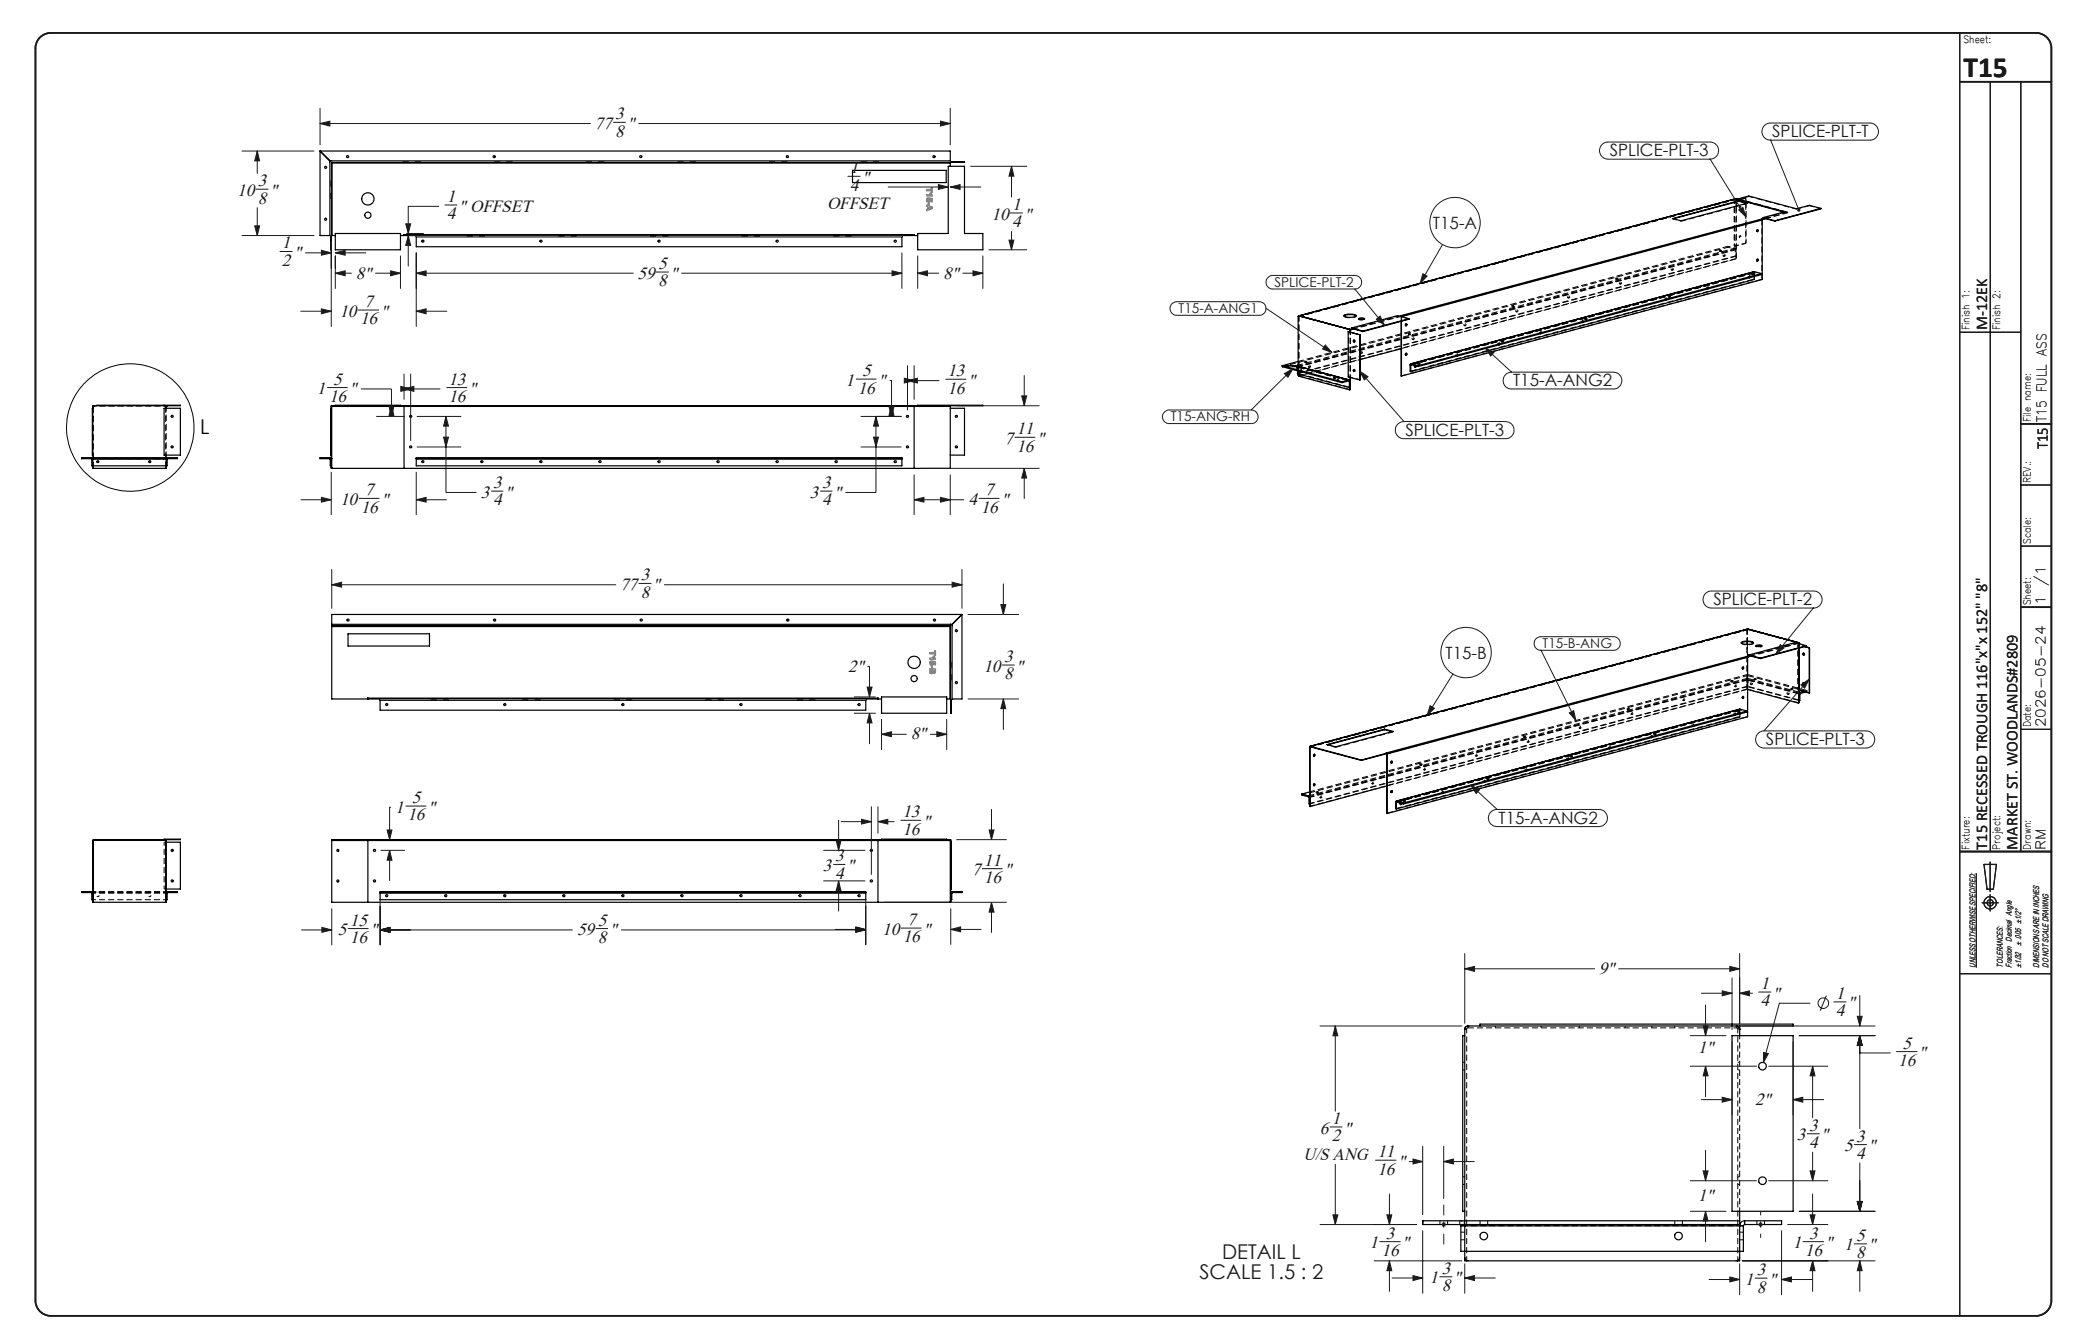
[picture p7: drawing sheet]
<svg xmlns="http://www.w3.org/2000/svg" width="432mm" height="279mm" viewBox="0 0 432 279" stroke-linecap="round" stroke-linejoin="round" font-family="sans-serif">
<defs><g id="words">
<text font-size="6.1" fill="#191924" x="408.2" y="16.1">T15</text>
<text font-size="4.2" x="41.6" y="90.1">L</text>
<g font-size="4.2" fill="#191924">
<text x="254.1" y="261.8">DETAIL L</text>
<text x="249.3" y="265.9">SCALE 1.5 : 2</text>
</g>
<g font-size="3.7" fill="#191924">
<text x="123.6" y="26.8">77</text>
<text x="127.9" y="28.4">8</text>
<text x="127.9" y="24.8">3</text>
<text x="130.4" y="26.8">&quot;</text>
<text x="49.3" y="40.7">10</text>
<text x="53.6" y="38.7">3</text>
<text x="56.2" y="40.7">&quot;</text>
<text x="92.9" y="42">1</text>
<text x="176.7" y="39.6">4</text>
<text x="176.7" y="36">1</text>
<text x="179.2" y="38">&quot;</text>
<text x="53.6" y="42.3">8</text>
<text x="92.9" y="45.6">4</text>
<text x="95.4" y="44">&quot; OFFSET</text>
<text x="171.9" y="43.5">OFFSET</text>
<text x="206.1" y="45.6">10</text>
<text x="210.4" y="47.2">4</text>
<text x="210.4" y="43.6">1</text>
<text x="213" y="45.6">&quot;</text>
<text x="58.6" y="51.7">1</text>
<text x="61.1" y="53.6">&quot;</text>
<text x="58.6" y="55.3">2</text>
<text x="74" y="57.9">8&quot;</text>
<text x="132.5" y="57.9">59</text>
<text x="136.8" y="59.5">8</text>
<text x="136.8" y="55.9">5</text>
<text x="139.4" y="57.9">&quot;</text>
<text x="196.1" y="57.9">8&quot;</text>
<text x="70.6" y="65.8">10</text>
<text x="75.7" y="63.8">7</text>
<text x="79.1" y="65.8">&quot;</text>
<text x="74.9" y="67.4">16</text>
<text x="65.9" y="82">1</text>
<text x="68.4" y="83.6">16</text>
<text x="69.3" y="80">5</text>
<text x="72.7" y="82">&quot;</text>
<text x="93.2" y="83.6">16</text>
<text x="93.2" y="80">13</text>
<text x="97.5" y="82">&quot;</text>
<text x="175.8" y="80.2">1</text>
<text x="178.3" y="81.8">16</text>
<text x="179.2" y="78.2">5</text>
<text x="182.6" y="80.2">&quot;</text>
<text x="197" y="78.2">13</text>
<text x="197" y="81.8">16</text>
<text x="201.3" y="80.2">&quot;</text>
<text x="208.8" y="92.3">7</text>
<text x="211.3" y="90.3">11</text>
<text x="211.3" y="93.9">16</text>
<text x="215.6" y="92.3">&quot;</text>
<text x="102.5" y="101.5">3</text>
<text x="170.9" y="101.5">3</text>
<text x="70.7" y="105">10</text>
<text x="75" y="106.6">16</text>
<text x="75.9" y="103">7</text>
<text x="79.3" y="105">&quot;</text>
<text x="100" y="103.5">3</text>
<text x="102.5" y="105.1">4</text>
<text x="105" y="103.5">&quot;</text>
<text x="168.4" y="103.5">3</text>
<text x="170.9" y="105.1">4</text>
<text x="173.4" y="103.5">&quot;</text>
<text x="201.4" y="105">4</text>
<text x="203.9" y="106.6">16</text>
<text x="204.8" y="103">7</text>
<text x="208.2" y="105">&quot;</text>
<text x="128.9" y="122.7">77</text>
<text x="133.2" y="120.7">3</text>
<text x="133.2" y="124.3">8</text>
<text x="135.8" y="122.7">&quot;</text>
<text x="208.7" y="137.6">3</text>
<text x="176.3" y="139.6">2&quot;</text>
<text x="204.5" y="139.6">10</text>
<text x="208.7" y="141.2">8</text>
<text x="211.3" y="139.6">&quot;</text>
<text x="189.3" y="153.7">8&quot;</text>
<text x="85.6" y="166.9">5</text>
<text x="82.2" y="168.9">1</text>
<text x="84.7" y="170.5">16</text>
<text x="89" y="168.9">&quot;</text>
<text x="187.6" y="169.9">13</text>
<text x="187.6" y="173.5">16</text>
<text x="191.9" y="171.9">&quot;</text>
<text x="173.6" y="179.1">3</text>
<text x="204.5" y="180">11</text>
<text x="171.1" y="181.1">3</text>
<text x="173.6" y="182.7">4</text>
<text x="176.1" y="181.1">&quot;</text>
<text x="202" y="182">7</text>
<text x="204.5" y="183.6">16</text>
<text x="208.8" y="182">&quot;</text>
<text x="70.2" y="194.4">5</text>
<text x="72.7" y="196">16</text>
<text x="72.7" y="192.4">15</text>
<text x="77" y="194.4">&quot;</text>
<text x="120" y="194.4">59</text>
<text x="124.3" y="196">8</text>
<text x="124.3" y="192.4">5</text>
<text x="126.8" y="194.4">&quot;</text>
<text x="183.4" y="194.3">10</text>
<text x="187.7" y="195.9">16</text>
<text x="188.6" y="192.3">7</text>
<text x="192" y="194.3">&quot;</text>
<text x="332.4" y="202.5">9&quot;</text>
<text x="366" y="205.6">1</text>
<text x="366" y="209.2">4</text>
<text x="368.6" y="207.6">&quot;</text>
<text x="381.7" y="207.7">1</text>
<text x="384.2" y="209.6">&quot;</text>
<text x="381.7" y="211.3">4</text>
<text x="353" y="218.9">1&quot;</text>
<text x="394.7" y="221.6">16</text>
<text x="395.5" y="218">5</text>
<text x="398.9" y="220">&quot;</text>
<text x="276.9" y="233.7">1</text>
<text x="364.9" y="229.7">2&quot;</text>
<text x="274.4" y="235.7">6</text>
<text x="276.9" y="237.3">2</text>
<text x="279.4" y="235.7">&quot;</text>
<text x="373.6" y="237.1">3</text>
<text x="376.1" y="235.1">3</text>
<text x="376.1" y="238.7">4</text>
<text x="378.6" y="237.1">&quot;</text>
<text x="383.4" y="239.3">5</text>
<text x="385.9" y="237.3">3</text>
<text x="388.4" y="239.3">&quot;</text>
<text x="271" y="241.2">U/S ANG 11</text>
<text x="286.4" y="244.2">16</text>
<text x="290.6" y="242.6">&quot;</text>
<text x="385.9" y="240.9">4</text>
<text x="353" y="249.6">1&quot;</text>
<text x="288.1" y="257.5">3</text>
<text x="376.1" y="257.5">3</text>
<text x="385.9" y="258">5</text>
<text x="284.7" y="259.5">1</text>
<text x="287.2" y="261.1">16</text>
<text x="291.5" y="259.5">&quot;</text>
<text x="372.7" y="259.5">1</text>
<text x="375.2" y="261.1">16</text>
<text x="379.5" y="259.5">&quot; 1</text>
<text x="385.9" y="261.6">8</text>
<text x="388.4" y="260">&quot;</text>
<text x="297.2" y="266.8">1</text>
<text x="299.7" y="264.8">3</text>
<text x="299.7" y="268.4">8</text>
<text x="302.3" y="266.8">&quot;</text>
<text x="362.7" y="267.1">1</text>
<text x="365.3" y="265.1">3</text>
<text x="365.3" y="268.7">8</text>
<text x="367.8" y="267.1">&quot;</text>
</g>
<g font-size="3.5" fill="#191924">
<text x="368.4" y="28.6">SPLICE-PLT-T</text>
<text x="334.7" y="32.5">SPLICE-PLT-3</text>
<text x="297.9" y="47.5">T15-A</text>
<text x="314.6" y="80.3">T15-A-ANG2</text>
<text x="292.2" y="90.6">SPLICE-PLT-3</text>
<text x="356.2" y="125.8">SPLICE-PLT-2</text>
<text x="300.5" y="136.9">T15-B</text>
<text x="367.1" y="154.9">SPLICE-PLT-3</text>
<text x="311.6" y="171.2">T15-A-ANG2</text>
</g>
<g font-size="3.4" fill="#191924">
<text x="413.1" y="68.7" transform="rotate(-90 413.1 68.7)">M-12EK</text>
<text x="425.7" y="93.4" transform="rotate(-90 425.7 93.4)">T15</text>
<text x="413.1" y="176.6" transform="rotate(-90 413.1 176.6)">T15 RECESSED TROUGH 116&quot;x&quot;x 152&quot; &quot;8&quot;</text>
<text x="419.4" y="176.6" transform="rotate(-90 419.4 176.6)">MARKET ST. WOODLANDS#2809</text>
</g>
<g font-size="2.8" fill="#191924">
<text x="265" y="59.6">SPLICE-PLT-2</text>
<text x="245" y="65.1">T15-A-ANG1</text>
<text x="243.4" y="87.6">T15-ANG-RH</text>
<text x="425.5" y="87.7" transform="rotate(-90 425.5 87.7)">T15 FULL ASS</text>
<text x="425.2" y="125.8" transform="rotate(-90 425.2 125.8)">1</text>
<text x="425.2" y="121.7" transform="rotate(-90 425.2 121.7)">/1</text>
<text x="320.7" y="134.7">T15-B-ANG</text>
<text x="425.2" y="151.2" transform="rotate(-90 425.2 151.2)">2026-05-24</text>
<text x="425.2" y="176.6" transform="rotate(-90 425.2 176.6)">RM</text>
</g>
<g font-size="2.1" fill="#191924">
<text x="408.2" y="8.9">Sheet:</text>
<text x="409.5" y="68.7" transform="rotate(-90 409.5 68.7)">Finish 1:</text>
<text x="415.8" y="68.7" transform="rotate(-90 415.8 68.7)">Finish 2:</text>
<text x="422.2" y="87.7" transform="rotate(-90 422.2 87.7)">File name:</text>
<text x="422.2" y="100.4" transform="rotate(-90 422.2 100.4)">REV.:</text>
<text x="422.2" y="113.1" transform="rotate(-90 422.2 113.1)">Scale:</text>
<text x="422.2" y="125.8" transform="rotate(-90 422.2 125.8)">Sheet:</text>
<text x="422.2" y="151.2" transform="rotate(-90 422.2 151.2)">Date:</text>
<text x="409.5" y="176.6" transform="rotate(-90 409.5 176.6)">Fixture:</text>
<text x="415.8" y="176.6" transform="rotate(-90 415.8 176.6)">Project:</text>
<text x="422.2" y="176.6" transform="rotate(-90 422.2 176.6)">Drawn:</text>
</g>
<g font-size="1.7" fill="#191924">
<text x="420.2" y="196.6" transform="rotate(-90 420.2 196.6)">± .005 ±1/2°</text>
<text x="410.7" y="201.1" transform="rotate(-90 410.7 201.1)">UNLESS OTHERWISE SPECIFIED:</text>
<text x="416.4" y="201.1" transform="rotate(-90 416.4 201.1)">TOLERANCES:</text>
<text x="418.3" y="201.1" transform="rotate(-90 418.3 201.1)">Fraction Decimal Angle</text>
<text x="420.2" y="201.1" transform="rotate(-90 420.2 201.1)">±1/32</text>
<text x="424" y="201.1" transform="rotate(-90 424 201.1)">DIMENSIONS ARE IN INCHES</text>
<text x="425.9" y="201.1" transform="rotate(-90 425.9 201.1)">DO NOT SCALE DRAWING</text>
</g>
</g></defs>
<g fill="none" stroke="#191924" stroke-width=".21">
<path d="M50.3 31.4h15M53.2 39.3h2.5M53.5 31.4l.5 2h-1zM53.5 31.4v4.7M66.5 25.7l2.1-.5v1zM66.5 22.5v7.6M66.5 25.7h56.2M127.5 25.4h2.5M132.8 25.7h64.8M176.3 36.7h2.5M184.6 38.9h12.5M195.1 38.4l2 .5-2 .5z"/>
<path d="M195.5 25.2l2.1 .5-2.1 .5zM197.6 38.9l2-.5v1zM197.6 22.5v7.6M197.6 38.9h6.3M201.8 34.6h11.7M210.3 34.6l.5 2h-1zM210.3 34.6v6.4M333 30.2a1.82 1.82 0 0 1 1.3-.7h21.2a1.78 1.78 0 0 1 1.8 1.8 1.78 1.78 0 0 1-1.8 1.8h-21.2a1.78 1.78 0 0 1-1.6-1 1.78 1.78 0 0 1 .3-1.9zM355.5 33l7.5 12.1M366.7 26.2a1.82 1.82 0 0 1 1.4-.6h20.7a1.78 1.78 0 0 1 1.7 1.8 1.78 1.78 0 0 1-1.7 1.7h-20.7a1.78 1.78 0 0 1-1.6-1 1.78 1.78 0 0 1 .2-1.9zM368.1 29.1l5.9 14.6M50.3 49h15"/>
<path d="M53 47h1l-.5 2zM53.5 43.2v5.8M58.2 52.3h2.5M63.5 52.6h5.4M66.8 52l2.1 .6-2.1 .5zM68.9 50.2v17.7M69.7 56.8l2.1-.5v1zM69.7 52.6l2.1-.6v1.1zM69.7 53.2v6.8M69.7 56.8h3.4M69.7 52.6h6.4M78.1 56.8h5.2"/>
<path d="M81.2 56.3l2.1 .5-2.1 .5zM83.3 53.2v6.8M84.3 46.5h1.1l-.5 2zM84.5 48.5h3.6M84.9 49l.5 2h-1.1zM84.9 49v6.3M85.2 49h2.9M86.5 56.8l2.1-.5v1zM86.5 52.6v15.3M86.5 56.8h45.2M91.2 42.9h-6.3v5.6M92.5 42.6h2.5"/>
<path d="M136.4 56.6h2.6M141.7 56.8h45.8M185.5 56.3l2 .5-2 .5zM187.5 52.6v7.4M190.8 56.8l2-.5v1zM190.8 56.8h4.4M190.8 53.2v6.8M200.2 56.8h4.1M202.3 56.3l2 .5-2 .5zM204.3 53.2v6.8M205.6 51.9h7.9M209.8 49.9h1l-.5 2z"/>
<path d="M210 44.3h2.6M210.3 48.1v3.8M263.7 57.6l.7-.3h17.3a1.41 1.41 0 0 1 1.4 1.4 1.41 1.41 0 0 1-1.4 1.4h-17.1a1.41 1.41 0 0 1-1.3-.9 1.41 1.41 0 0 1 .4-1.6zM295.8 56.9l.9 .5-1.5 1.5zM299.9 50.8l-4.7 8.1M361.5 43.6l.8-.5 .7 2zM62.5 64.7h6.4M66.8 64.2l2.1 .5-2.1 .5zM74.5 64.5h4.2M84 77.7v5.4M85.4 77.7v14M86.5 64.7l2.1-.5v1z"/>
<path d="M86.5 64.7h6.4M177.9 78.8h4.3M185 79.1h.3v7.5M188 78.6l2 .5-2 .5zM188.7 79.1l2-.5v1zM188.7 76v9.3M188.7 79.1h6.6M190 76v7.1M196.6 78.8h4.3M212.9 78v6.3M243.6 63.2l.9-.5h17.3a1.41 1.41 0 0 1 1.4 1.4 1.41 1.41 0 0 1-1.4 1.4h-17.1a1.43 1.43 0 0 1-1.3-.8 1.43 1.43 0 0 1 .2-1.5zM263.2 64.1l13.7 9.2"/>
<path d="M267 77.7l1.8-1.1-1 1.8zM268.8 76.6l-8.7 8.6M275.5 71.7l1.4 1.6-1.9-.7zM281.7 60.1l6.1 7.5M282.7 77.2l1.7 1.1-.8 .7zM282.7 77.2l9.2 10.4M286.1 66.4l.8-.7 .9 1.9zM308.8 72.3l1.8 1-.7 .7zM308.8 72.3l5.4 5M313 77.9l.3-.3 .9-.2h21.2a1.75 1.75 0 0 1 1.8 1.7 1.75 1.75 0 0 1-1.8 1.8h-21.2a1.73 1.73 0 0 1-1.6-1.1 1.73 1.73 0 0 1 .4-1.9zM68 80.6h4.3M68.9 98.1v9"/>
<path d="M75 80.9h6.4v5.7M78.2 86.6h5.9M80.9 84.5h1l-.5 2.1zM81.4 84.3l.5 2.1h-1zM83.3 80.3l2.1 .6-2.1 .5zM84 80.9l2-.6v1.1zM84 80.9h7.5M86.5 98.1v9M86.6 86.6h9.3M86.6 92.9h9.3M92.2 90.9h1l-.5 2zM92.7 86.6l.5 2h-1z"/>
<path d="M92.7 86.6v15.8h6.4M92.8 80.6h4.3M178.9 86.6h8.5M178.9 92.9h8.5M181.6 90.9h1l-.5 2zM182.1 86.6l.5 2h-1zM182.1 86.6v15.8h-6.3M184.8 84.5h1l-.5 2.1zM185.3 84.3l.5 2.1h-1zM190 98.6v8.5M191.3 97.4h24.8M197.6 98.6v8.5"/>
<path d="M198.8 84.3h17.3M210.9 90.9h4.3M212.4 82.3h1l-.5 2zM212.9 97.4l.5 2h-1zM212.9 97.4v6.3M242.1 85.6l.8-.4h17.2a1.41 1.41 0 0 1 1.4 1.4 1.41 1.41 0 0 1-1.4 1.5h-17a1.41 1.41 0 0 1-1.3-1 1.41 1.41 0 0 1 .3-1.5zM290.6 88.1l.7-.4 .6-.1h21.1a1.78 1.78 0 0 1 1.8 1.8 1.78 1.78 0 0 1-1.8 1.8h-21.1a1.78 1.78 0 0 1-1.7-1.1 1.78 1.78 0 0 1 .4-2zM62.5 103.9h6.4M66.8 103.4l2.1 .5-2.1 .5zM69 118.4v8.1M74.6 103.6h4.3M86.5 103.9l2.1-.5v1z"/>
<path d="M86.5 103.9h6.4M102.1 102.1h2.5M170.5 102.1h2.5M190 103.9l2.1-.5v1zM190 103.9h10.4M195.5 103.4l2.1 .5-2.1 .5zM200 118.4v8.1M203.5 103.6h4.3M69 121.6l2-.6v1.1zM69 121.6h59M132.8 121.3h2.6M138.1 121.6h61.9"/>
<path d="M180.4 138.5h.4v6.4M197.9 121l2.1 .6-2.1 .5zM201.3 127.7h10.5M208.1 125.7h1l-.5 2zM208.4 138.3h2.5M208.6 121.4v6.3M319.3 132.8l.9-.4h15.2a1.41 1.41 0 0 1 1.4 1.4 1.41 1.41 0 0 1-1.4 1.4h-15a1.4 1.4 0 0 1-1.4-.8 1.4 1.4 0 0 1 .3-1.6zM320.4 135.1l7.2 14.7M354.5 123.5a1.65 1.65 0 0 1 1.3-.6h21.2a1.76 1.76 0 0 1 1.8 1.7 1.76 1.76 0 0 1-1.8 1.8h-21.2a1.77 1.77 0 0 1-1.6-1 1.77 1.77 0 0 1 .3-1.9zM370.1 134l.8 .7-1.7 1.2zM377 126.4l-7.8 9.5M177.6 144.9h4.4"/>
<path d="M177.6 148.3h4.4M180.3 142.8h1l-.5 2.1zM180.8 148.3l.5 2h-1zM180.8 148.3v6.3M183.3 152.6l2-.5v1zM183.3 149.5v6.3M183.3 152.6h5.1M193.4 152.6h3.4M194.8 152.1l2 .5-2 .5zM196.8 149.5v6.3M201.3 145.3h10.5M208.6 145.3l.5 2h-1z"/>
<path d="M208.6 145.3v6.4M297.3 146.7l.9 .5-1.5 1.5zM302 140.1l-5.3 8.6M326.2 148.2l1-.5 .4 2.1zM365.5 152.4l.3-.2 .9-.3h21.2a1.78 1.78 0 0 1 1.9 1.8 1.78 1.78 0 0 1-1.9 1.8h-21.2a1.76 1.76 0 0 1-1.6-1.1 1.76 1.76 0 0 1 .4-2zM374.4 142.4l1.7-1.2-.9 1.9zM376.1 141.2l-9.4 10.7M79.1 176.8h5.1M80.5 172.5h1l-.5 2.1zM81 176.8l.5 2h-1zM81 176.8v6.3M81.3 167.8h-.3v6.8"/>
<path d="M84.3 167.6h4.3M171.2 176.8h8.7M173.2 179.7h2.6M173.8 174.8h1l-.5 2zM174.3 170.4v6.4M174.8 170.8h6.4M179.1 170.3l2.1 .5-2.1 .5zM181.2 167.6v14.3M182.5 170.8l2.1-.5v1zM182.5 167.6v5.7M182.5 170.8h3.4M187.2 170.5h4.3"/>
<path d="M198.8 174.6h10.5M205.6 172.5h1.1l-.6 2.1zM206.1 168.2v6.4M305.8 163.2l1.8 1-.7 .8zM305.8 163.2l5.4 5M309.8 168.9a1.82 1.82 0 0 1 1.4-.6h21.2a1.78 1.78 0 0 1 1.8 1.8 1.78 1.78 0 0 1-1.8 1.7h-21.2a1.78 1.78 0 0 1-1.6-1 1.78 1.78 0 0 1 .2-1.9zM62.6 193.3h6.4M66.9 192.8l2.1 .5-2.1 .5zM69 188.8v7.7M72.3 193h4.3M79 193.3l2.1-.5v1zM79 186.9v9.6"/>
<path d="M79 193.3h40.1M123.9 193h2.5M129.1 193.3h50.9M171.2 183.1h8.7M173.6 193.2h6.4M174.3 183.1l.5 2.1h-1zM174.3 183.1v6.4M177.9 192.7l2.1 .5-2.1 .5zM177.9 192.8l2.1 .5-2.1 .5zM180 186.9v9.6M183.8 187.6h25.5M187.3 192.9h4.3"/>
<path d="M197.7 193.2l2-.5v1zM197.7 188.8v7.6M197.7 193.2h6.3M204.2 180.6h4.2M206.1 187.6l.6 2h-1.1zM206.1 187.6v6.3M304.5 198.2v14.5M361.7 198.2v14.5M410.9 181.5v19.6M274.4 213.3h29.5M277.6 213.3l.5 2h-1zM277.6 213.3v17.7"/>
<path d="M304.5 201.4l2-.5v1zM304.5 201.4h27M336.5 201.4h25.2M351.4 215.3h7.4M353.7 206.5h6.4M354.1 213.3h1l-.5 2zM354.6 209v6.3M358 206l2.1 .5-2.1 .5zM359.6 200.9l2.1 .5-2.1 .5zM360.1 203.3v10.7M360.1 216.6v15.2M361.7 206.5l2-.5v1z"/>
<path d="M361.7 206.5h2.6M362.2 213.3h27.6M365.6 206.2h2.6M366.6 218.8l1 .2-1 1.9zM372.8 216.6v15.2M374.1 215.3h15.7M376.3 208.6h-6.4l-3.3 12.3M379.7 207l-1.3 3.1M381.2 208.3h2.6M386.1 211.3h1l-.5 2zM386.6 215.3l.5 2h-1zM386.6 206.9v6.4"/>
<path d="M386.6 215.3v19.3M386.6 218.9h6.4M394.3 218.6h4.2M276.5 234.3h2.5M295.8 238.3v14.2M300.1 238.3v10.9M351.4 221.7h13.8M353.7 228.6h6.4M354.6 221.7l.5 2h-1zM354.6 221.7v6.3M354.6 239.1v6.4M358 228.1l2.1 .5-2.1 .5z"/>
<path d="M367.7 221.7h12.3M372.8 228.6l2-.5v1zM372.8 228.6h6.3M375.7 235.7h2.5M376.8 221.7l.5 2h-1zM376.8 221.7v10.7M376.8 239.5v6M385.5 237.9h2.6M274.4 254.6h20.1M277.1 252.6h1l-.5 2zM277.6 242v12.6M286 241.2h4.2"/>
<path d="M286.8 258.1h4.3M288.3 252.6h1l-.4 2zM288.9 248.2v6.4M293 241.5h2.8M293.8 240.9l2 .6-2 .5zM295.8 255.8v13.1M299.6 254.6h1M299.8 254.2l.7 .7M300.1 241.5l2.1-.6v1.1zM300.1 254.1v1M300.1 241.5h6.4M300.5 254.2l-.7 .7"/>
<path d="M351.4 251.8h7.4M351.4 245.5h13.8M354.1 243.4h1l-.5 2.1zM354.6 251.8l.5 2h-1zM354.6 251.8v6.4M365.5 254.6h1M365.7 254.2l.7 .7M366 254.1v1M366.4 254.2l-.7 .7M367.7 245.5h12.3M370.4 255.8v13.4M371.7 254.6h8.3"/>
<path d="M374.1 251.8h15.7M374.8 258.1h4.3M376.3 243.4h1l-.5 2.1zM376.3 252.6h1l-.5 2zM376.8 248.2v6.4M385.5 258.6h2.6M386.1 249.8h1l-.5 2zM386.6 241.8v10M285.7 262.1h18.2M288.9 262.1l.4 2.1h-1zM288.9 262.1v6.4M289.4 265.7h6.4"/>
<path d="M293.8 265.2l2 .5-2 .5zM299.3 265.4h2.6M304.5 265.7l2-.5v1zM304.5 265.7h6.4M304.5 262.7v6.2M355.3 266h6.4M359.6 265.5l2.1 .5-2.1 .5zM361.7 262.7v6.5M362.2 262.1h27.6M364.9 265.7h2.5M370.4 266l2-.5v1zM370.4 266h6.3"/>
<path d="M376.8 262.1l.5 2.1h-1zM376.8 262.1v6.4M386.6 262.1l.5 2.1h-1zM386.6 262.1v6.4"/>
<circle cx="302.5" cy="46.3" r="5.2"/>
<circle cx="304.8" cy="135.7" r="5.2"/>
<circle cx="379.1" cy="208.6" r="1.09"/>
</g>
<g fill="none" stroke="#191924" stroke-width=".25">
<path d="M407.4 6.8v266.7M413.8 17v160M420.1 17v160M407.4 69.1h12.7M420.1 113.5h6.4M420.1 100.8h6.4M420.1 151.6h6.4M407.4 177h19.1M412.5 179.7h2.5l-.6 5.2h-1.3zM413.7 179.2v6.1M412.1 187.7h3.3M413.7 186v3.4"/>
<path d="M407.4 202.4h19.1"/>
<circle cx="413.7" cy="187.7" r=".66"/>
<circle cx="413.8" cy="187.7" r="1.29"/>
</g>
<path d="M8.2 7.9a3.3 3.3 0 0 1 2.3-1.1h412.8a3.2 3.2 0 0 1 3.2 3.2v260.4a3.2 3.2 0 0 1-3.2 3.1h-412.8a3.2 3.2 0 0 1-3.1-3.1v-260.4a3.2 3.2 0 0 1 .8-2.1zM407.4 17h19.1M420.1 88.1h6.4M420.1 126.2h6.4M407.4 177h19.1" fill="none" stroke="#191924" stroke-width=".35"/>
<g fill="none" stroke="#000" stroke-width=".21" stroke-dasharray="1.3 .6" stroke-dashoffset="-.1" stroke-linecap="butt">
<path d="M361 53.8v-11M361 41.4l10.7 2.8M364.8 56.7l-71.4 19.1M269.8 76.3l10.6 2.9M270.1 65.7l10.6 2.9M291.3 65.7l74.9-20.1M291.3 65.8l75-20.1M291.3 78.2l75-20.1M293.2 75.8l71.4-19.1M293.2 77.2l71.4-19.1M293.4 75.8l71.4-19.1M293.5 75.8l71.2-19.1"/>
<path d="M19.4 97.3v-12.8M34.4 97.3v-12.8M363.2 136.5l-74.9 20.1M363.3 136.6l-75 20.1M363.3 130.9l10.7 2.8M361.7 147.6l-71.4 19.1M363.3 149l-75 20.1M363.3 143.3l-75 20.1M363.3 140.2l12.4 3.4M363.3 140.4l12.4 3.4M363.5 141.1l10.6 2.8M290.2 166.7l71.4-19.1"/>
<path d="M290.2 168.1l71.4-19.1M290.4 166.7l71.4-19.1M290.4 166.7l71.3-19"/>
</g>
<g fill="none" stroke="#000" stroke-width=".21" stroke-dasharray="1.3 .6" stroke-linecap="butt">
<path d="M335.9 57.8v.2M336.3 58v-.2M336.8 59l.1 .1M337 58.7l-.1-.1M347.5 56.1l.2 .1M347.7 45.5v-.1M347.7 45.5h.2M347.8 55.8l-.2-.1M349.5 46v-.1M354.9 59.9l.1 .2M355.1 59.7l-.1-.1M357.5 52.1v.2"/>
<path d="M357.9 52.3v-.2M358.3 53.3h.2M358.6 52.9l-.2-.1M359.3 51.2v.2M360.5 41.8h.1M360.5 51.2h.1M360.7 51.6l.2 .3M360.7 51.8l.1 .1M360.7 51.6v.2M360.8 51.9h.1M360.8 53.2l.1 .1M360.9 41.4l.1-.1"/>
<path d="M360.9 41.4h.1M361 42v-.6M361 53.8h-.1M361 41.4v-.1M361.3 41.3l10.4 2.8M361.7 43.3h.1M361.7 49.4l.1 .1M361.9 42.9h-.1M361.9 49h-.1M362.9 41.2h.1M362.9 50.5l.1 .1M363.1 42.2l.2 .1"/>
<path d="M363.3 42.3v-.1M363.5 57.7h.2M363.6 57.6l.1 .1M363.6 40.8v-.1M363.8 57.3h-.1M364.2 56.9v.2M364.6 56.7h.1M364.6 57.1v-.2M364.7 56.5l-.1 .2M364.7 58.1h-.1M364.8 56.7h-.1M364.8 56.7v-.2"/>
<path d="M365.3 48.1v.1M365.3 54.2v.1M365.3 47.7l-.1 .2 .1 .2M365.3 53.8l-.1 .2 .1 .3M365.4 47.7h-.1M365.4 53.9l-.1-.1M365.5 47.7h-.1M365.5 53.9l-.1-.1M366.2 45.6l.1 .1M366.2 45.5v.1M366.2 45.6h.1M366.3 45.6v-.1"/>
<path d="M366.3 45.6h.1M366.3 58.1h.1M370.9 44.1h.2M371.1 44.1v-.1M371.7 44.2v-.1M373.5 43.5v-.1M376.2 42.8v-.1M266.6 76.2h3.3M269.6 76.4v.2M269.7 76.1v-.1M269.7 76.3v-.2M269.7 76.3l.2-.1"/>
<path d="M269.7 76.2h.1M269.7 76.3h.1M269.8 77.6h.1M269.8 76.2v.1M269.8 76.3h.1M269.8 77.7l.1-.1M269.8 76l.1 .3M269.8 76.1l.1 .2M269.9 76.2v-.1M269.9 76.2h-.2M269.9 76.2h-3.3M269.9 76.3l-.1-.1"/>
<path d="M269.9 65.8h.1M270 65.8v-.2M270 65.8l.1-.2M270 78h-.1M270 78.2h.1M270 76.6v-.2M270.1 65.8v-.1M270.1 65.8h-.1M270.1 78.2l-.1-.1M270.1 65.6v.1M270.1 78.2l10.5 2.8M270.1 78.2l-.1-.2"/>
<path d="M270.4 77l.1 .2M270.6 77.3l.1-.1M270.6 76.8l-.1 .1M271.3 75.2v.2M271.7 75.4v-.2M272.1 76.4h.1M272.4 76l-.2-.1M277.3 78.5v.2M277.7 78.7v-.2M278 79.1l.1 .2M278.2 79.3h.1M278.2 78.9h-.1"/>
<path d="M279.4 65.6v.1M279.4 65.7l.4 .3M280.3 78.3h.1M282 65.7v-.1M282.4 66.3v.1M282.5 66.3l.1 .2M282.9 73.5h.1M283.1 73.1h-.1M283.7 66.4v-.1M290.6 65.7v-.1M291.2 65.7v-.1M291.2 65.7h.1"/>
<path d="M291.3 65.7v-.1M291.3 65.8v-.1M291.4 65.7h-.2M291.4 65.7l-.1-.1M292.2 67.7h.1M292.2 73.8h.1M292.3 67.3l-.2 .2 .2 .2M292.3 73.4l-.2 .2 .2 .2M292.4 67.3h-.1M292.4 73.4h-.1M292.8 69.4v.2M293.2 69.6v-.2"/>
<path d="M293.7 70.6h.1M293.9 70.2h-.1M294.1 76.3l.1 .1M294.4 75.9h-.2M294.5 76.1l-.1-.1h-.2M294.8 75.5v.2M295.2 75.7v-.2M302.8 74h.1M302.8 73.9l.1 .1M303 73.6h-.1M304.4 67.7h.2M304.7 67.3h-.2"/>
<path d="M311.5 71.7h.1M311.5 71.5l.1 .2M311.7 71.3h-.1M312.1 70.9v.2M312.6 71.1v-.2M314.4 63.6v.2M314.8 63.8v-.2M315.2 64.8h.2M315.5 64.4h-.2M320.1 69.3l.2 .1M320.2 69.2l.1 .2M320.4 69l-.1-.1"/>
<path d="M326 61.9l.1 .1M326.2 61.5h-.1M328.8 67h.2M328.9 66.9l.1 .1M329.1 66.6h-.2M329.5 66.2v.2M329.9 66.4v-.2M337.5 64.7h.2M337.6 64.6l.1 .1M337.8 64.3h-.2M346.2 62.4h.1M346.2 62.2l.1 .2"/>
<path d="M346.4 62l-.1-.1M346.9 61.6v.2M347.3 61.8v-.2M354.9 60l.1 .1M17.9 95.1v.2M18.4 95.3v-.2M19 95.3v-.2M19 95.1l.3 .2M19.1 95.4h.2M19.1 96.2h.2M19.2 93.1h.1M19.2 86.7h.1"/>
<path d="M19.3 95.3v-.2M19.3 84.5h.1M19.3 95.7h-.2M19.3 92.7h-.1M19.3 86.3h-.1M19.4 84.5l.1-.1M19.4 84.5h-.1M19.5 84.4v-.1M19.5 84.3v.1M20.2 95.1v.2M20.6 95.3v-.2M21 84.4v-.1"/>
<path d="M23.5 84.4v-.1M25.7 84.3v.1M28.2 84.4v-.1M29.7 84.3v.1M30.9 84.4v-.1M30.9 95.1v.2M31.4 95.3v-.2M34.4 84.4v-.1M34.4 84.5v-.1M34.4 86.7h.1M34.4 93.1h.1M34.5 84.4l-.1-.1"/>
<path d="M34.5 84.5h-.1M34.5 95.4h.3M34.5 96.2h.3M34.5 86.3h-.1M34.5 92.7h-.1M34.8 95.7h-.3M34.8 95.3v-.2M35.5 95.1v.2M35.9 95.3v-.2M280.7 81h-.1M362 133.6v.1M362.3 139.1l-.1-.2 .1-.3"/>
<path d="M362.3 138.6l.1 .1M362.4 138.7v-.1M363.2 130.9l.1-.1M363.2 130.9h.1M363.2 136.5v-.1M363.3 136.5v-.1M363.3 136.5h-.1M363.3 136.6l-.1-.1M363.3 130.9h-.1M363.3 130.9l.1-.2M363.3 130.8v.1M363.3 130.8l-.1 .1"/>
<path d="M363.3 136.6v-.1M363.4 136.6h-.1M364.6 133.7v-.1M365 134.2v.1M366.3 134.3v-.1M373.2 133.7v-.1M374 133.7l-.1-.1M375 135.8h-.1M375 136.2h.1M375 136.2l.2-.2M375.2 136l-.3-.2M273 157l.3-.2"/>
<path d="M273.1 157.2h.1M273.2 157.2l-.2-.2M273.3 156.8h-.1M275.9 154.9v-.1M276.1 154.8l-.2 .1M277.7 155.4v-.1M288.2 156.6l.2 .1M288.2 156.6v-.1M288.3 156.6v.1M288.3 156.5v.1M288.3 156.6h-.1M288.3 156.5l.1 .1"/>
<path d="M289.2 158.6h.1M289.3 158.6l-.2-.2 .2-.2M289.3 158.2h.1M289.4 158.2h-.1M289.6 152.1v-.1M289.6 152.1h-.1M295.2 158.9v.2M295.6 159.1v-.2M296.3 159.7l-.2-.1M306.8 157.2h.2M307.1 156.8h-.2M316.7 153.1v.2"/>
<path d="M317.2 153.3v-.2M317.4 159.9l-.2-.1M317.6 154.3h.1M317.8 153.9h-.1M325.8 157.9l.2 .1M325.9 157.8l.1 .2M326.1 157.6l-.2-.1M326.5 157.1v.2M326.9 157.3v-.2M328.4 151.4h.1M328.6 151h-.1M334.5 155.6h.1"/>
<path d="M334.5 155.5l.1 .1M334.8 155.2h-.2M338.3 147.3v.2M338.7 147.5v-.2M339.1 148.5h.2M339.4 148.1h-.2M343.2 153.3h.1M343.2 153.2l.1 .1M343.4 152.9h-.1M343.8 152.5v.2M344.3 152.7v-.2M349.9 145.6l.2 .1"/>
<path d="M350.2 145.3l-.2-.1M351.9 151h.1M351.9 150.8l.1 .2M352.1 150.6l-.1-.1M359.9 141.5v.2M360.3 141.7v-.2M360.5 148.6l.2 .1M360.6 148.5l.1 .2M360.7 142.7l.1 .1M360.8 148.3l-.2-.1M360.9 142.4l-.1-.1M361.2 147.8v.2"/>
<path d="M361.6 147.6l.1 .1M361.6 148v-.2M361.7 147.4l-.1 .2M361.7 149h-.1M361.8 147.6l-.1 .1M361.8 147.6v-.2M362.3 145.2l-.1-.2 .1-.2M362.3 144.8h.1M363.1 141.1l.2 .3M363.1 141.3v-.2M363.1 142.7h.2M363.2 143.1l.1 .2"/>
<path d="M363.3 141.1h-.2M363.3 141.3h-.2M363.3 141.4l-.2-.1M363.3 149h.1M363.3 143.3h-.1M363.3 143.1h-.1M363.3 143.3h.1M363.4 143.3h-.1M363.4 143.3l-.1-.2M363.4 141.3l-.1 .1M363.4 142.7h-.1M363.5 141.1h-.2"/>
<path d="M363.5 141.3v-.2M363.5 141.3h-.2M363.5 141.1l-.2 .3M363.5 141.3h-.1M364.1 142.3h.1M364.1 141.9h-.1M364.6 141.1v.2M365.1 141.3v-.2M371.7 144.4l.2-.1M371.8 143.9l-.2 .1M372.3 143.1v.2M372.7 143.3v-.2"/>
<path d="M373.8 143.4l.3 .1M373.9 146.1l-10.5-2.8M374 146.1h-.1M375 141.9h-.1M375 142.3h.1M375 142.3l.2-.2M375.2 142.1l-.3-.2M375.7 143.6v.2M375.7 143.8h-.3M19.3 177h.1M19.4 174.7h-.1M19.4 176.6h-.1"/>
<path d="M19.5 174.5v.2M19.5 174.5l-.2 .2M21 174.7v-.2M23.5 174.7v-.2M25.7 174.5v.2M28.2 174.7v-.2M29.7 174.5v.2M30.9 174.7v-.2M34.4 174.7v-.2M34.4 174.5l.1 .2M34.4 177h.1M34.5 174.7h-.1"/>
<path d="M34.5 174.7l-.1-.2M34.5 175.1h-.4M34.5 176.6h-.1M273 163.1l.3-.2M273.1 163.3h.1M273.2 163.3l-.2-.2M273.3 162.9h-.1M273.6 164.6v.2M274.1 164.8v-.2M274.5 165.8l.1 .1M274.7 165.5l-.1-.1M285.3 162.9l.1 .1"/>
<path d="M285.5 162.6l-.1-.1M289.2 164.7l.1 .1M289.3 164.7l-.2-.2 .2-.2M289.3 164.3h.1M289.4 164.3h-.1M291.1 167.2l.1 .1M291.3 166.9l-.1-.1M291.4 167v-.1h-.2M291.8 166.4v.2M292.2 166.6v-.2M296 160.1h.2M299.8 164.9h.1"/>
<path d="M299.8 164.8l.1 .1M300 164.5h-.1M308.4 162.6h.2M308.5 162.5l.1 .1M308.7 162.2h-.1M309.1 161.8v.2M309.5 162v-.2M317.1 160.3h.2M317.2 160.1l.1 .2M17.9 185.3v.3M18.4 185.6v-.3M19 185.6v-.3"/>
<path d="M19.1 186.4h.2M19.3 185.6v-.1M19.3 185.6h-.3M19.3 185.6h-.2M19.3 187.4l.1 .1M19.3 186h-.2M19.3 183.3h.1M19.4 182.9h-.1M20.2 185.3v.3M20.6 185.6v-.3M30.9 185.3v.3M31.4 185.6v-.3"/>
<path d="M34.1 184.8h.4M34.4 187.5l.1-.1M34.4 183.3h.1M34.5 185.6h.3M34.5 186.4h.3M34.5 182.9h-.1M34.8 186h-.3M34.8 185.6v-.3M35.5 185.3v.3M35.9 185.6v-.3M304.5 214v-.1M304.5 213.9h.4"/>
<path d="M304.9 213.9l.3-.2M304.9 213.9h-.4M305.2 213.7h56.4M305.2 213.7v-.4M305.2 213.3v.4M310.9 213.7v-.4M320.4 213.7v-.4M328.3 213.3v.4M337.9 213.7v-.4M343.4 213.3v.4M348.2 213.7v-.4M361 213.7v-.4"/>
<path d="M361.3 213.9l-.3-.2M361.7 213.9h-.4M361.7 214v-.1M304.1 222.4h.4M304.5 220.8h-.4M361.3 222.4h.4M361.7 220.8h-.4M304.1 246.2h.4M304.5 244.6h-.4M361.3 246.2h.4M361.7 244.6h-.4"/>
</g>
<g fill="none" stroke="#000" stroke-width=".21" stroke-dasharray="1.3 .6" stroke-dashoffset=".5" stroke-linecap="butt">
<path d="M336 58.1l.3-.1-.3 .1M336.3 57.8h-.4h.4M357.5 52.3h.4h-.4M357.8 52l-.3 .1 .3-.1M363 42.2v-1M364.6 57.1h-.4h.4M270 76.7l-.4-.1 .4 .1M271.3 75.4h.4h-.4M271.6 75.1l-.3 .1 .3-.1M277.6 78.7h-.3h.3M291.3 66.8v-1M291.4 66.8v-1"/>
<path d="M292.9 69.6h.3h-.3M293.2 69.3l-.4 .1 .4-.1M295.1 75.7h-.3h.3M312.5 71l-.4 .1 .4-.1M314.4 63.8h.4h-.4M314.7 63.6h-.3h.3M329.9 66.4h-.4h.4M347.2 61.7l-.3 .1 .3-.1M34.5 94.6v-9.8M374 133.8v.9M374.1 133.8v.9M295.3 158.9l.3-.1-.3 .1"/>
<path d="M295.6 159l-.4 .1 .4-.1M316.8 153.1h.4h-.4M317.1 153.2l-.4 .1 .4-.1M326.8 157.3h-.3h.3M338.4 147.3h.3h-.3M338.7 147.5h-.4h.4M344.2 152.6l-.4 .1 .4-.1M359.9 141.6l.4-.1-.4 .1M360.2 141.7h-.3h.3M361.6 148h-.4h.4M364.7 141.1h.4h-.4M365 141.3h-.4h.4"/>
<path d="M372.3 143.1h.4h-.4M372.6 143.4l-.3-.1 .3 .1M34.1 175.1v9.7M273.7 164.7l.4-.1-.4 .1M274 164.8h-.4h.4M292.1 166.6h-.3h.3M309.5 161.9l-.4 .1 .4-.1M361.7 251.8v-36.5"/>
</g>
<g fill="none" stroke="#000" stroke-width=".21" stroke-dasharray="1.3 .6" stroke-dashoffset=".4" stroke-linecap="butt">
<path d="M363.8 57.7l.1-.1a.17 .17 0 0 0 0-.2 .17 .17 0 0 0-.2 0 .17 .17 0 0 0-.1 .2M364.7 56.7v.8M269.8 76.3v.8M270.6 77.3l.1-.2a.16 .16 0 0 0-.1-.2 .16 .16 0 0 0-.2 .1M278.2 79.3l.1-.1a.16 .16 0 0 0-.1-.3 .16 .16 0 0 0-.2 .2M279.8 66a2.21 2.21 0 0 0 2.1-.3M290.6 65.7l-9.6 2.6M294.2 76.3l-.2-.2a.16 .16 0 0 1 .1-.2 .16 .16 0 0 1 .2 .2M303 74l.1-.1a.17 .17 0 0 0 0-.2 .17 .17 0 0 0-.2-.1 .17 .17 0 0 0-.1 .3M311.7 71.7l.1-.1a.17 .17 0 0 0 0-.2 .17 .17 0 0 0-.2-.1 .17 .17 0 0 0-.1 .2M320.4 69.3h.1a.17 .17 0 0 0 0-.3 .17 .17 0 0 0-.2 0 .17 .17 0 0 0-.1 .2M329.1 67v-.1a.17 .17 0 0 0 .1-.2 .17 .17 0 0 0-.3 0 .17 .17 0 0 0 0 .2"/>
<path d="M337.8 64.7v-.1a.17 .17 0 0 0 .1-.2 .17 .17 0 0 0-.3-.1 .17 .17 0 0 0 0 .3M346.4 62.4l.1-.1a.17 .17 0 0 0 0-.2 .17 .17 0 0 0-.2-.1 .17 .17 0 0 0-.1 .2M355.1 60h.1a.17 .17 0 0 0 0-.3 .17 .17 0 0 0-.2 0 .17 .17 0 0 0-.1 .2M363.3 133.4v-2.5M373.2 133.7l-9.6 2.5M326.1 157.9a.17 .17 0 0 0 .1-.3 .17 .17 0 0 0-.3 0 .17 .17 0 0 0 0 .2M334.8 155.6v-.1a.17 .17 0 0 0 0-.2 .17 .17 0 0 0-.2 0 .17 .17 0 0 0-.1 .2M343.4 153.3l.1-.1a.17 .17 0 0 0 0-.2 .17 .17 0 0 0-.2-.1 .17 .17 0 0 0-.1 .3M352.1 151l.1-.1a.17 .17 0 0 0 0-.2 .17 .17 0 0 0-.2-.1 .17 .17 0 0 0-.1 .2M360.8 148.6h.1a.17 .17 0 0 0 0-.3 .17 .17 0 0 0-.2 0 .17 .17 0 0 0-.1 .2M361.7 147.7v.7M375.7 143.6l-.7 .1"/>
<path d="M291.2 167.2l-.2-.1a.16 .16 0 0 1 .1-.3 .16 .16 0 0 1 .2 .2M300 164.9l.1-.1a.17 .17 0 0 0 0-.2 .17 .17 0 0 0-.2 0 .17 .17 0 0 0-.1 .2M308.7 162.6l.1-.1a.17 .17 0 0 0 0-.2 .17 .17 0 0 0-.2-.1 .17 .17 0 0 0-.1 .3M317.4 160.3v-.1a.17 .17 0 0 0 .1-.2 .17 .17 0 0 0-.2-.1 .17 .17 0 0 0-.1 .2M361.6 213.7l-.2-.3-.4-.1M299.4 253.8v.8M300.9 254.6v-.8M303.5 254.6v-.8M303.7 254.8h.8M303.7 257.7h.8M304.4 254.6v-.8M304.5 254.6v-.8"/>
<path d="M304.5 256.2h-.8M307.7 253.8v.8M309.3 254.6v-.8M348.2 253.8v.8M349.8 254.6v-.8M361.7 254.8h.8M361.7 257.7h.8M362.5 256.2h-.8M362.7 254.6v-.8M365.2 253.8v.8M366.8 254.6v-.8M304.9 262v-48.1"/>
<path d="M361.3 262v-48.1"/>
</g>
<g fill="none" stroke="#000" stroke-width=".21" stroke-dasharray="1.3 .6" stroke-dashoffset=".6" stroke-linecap="butt">
<path d="M336.8 58.9v.1a.16 .16 0 0 0 .3 0 .16 .16 0 0 0 0-.2 .16 .16 0 0 0-.3 0v.1M337 58.8a.18 .18 0 0 1-.2 .2 .18 .18 0 0 1-.2-.1 .18 .18 0 0 1 .1-.2l.2-.1 .1 .2M347.6 56v.1a.16 .16 0 0 0 .2 0 .16 .16 0 0 0 0-.2 .16 .16 0 0 0-.2 0v.1M347.7 55.9a.18 .18 0 0 1-.1 .2 .18 .18 0 0 1-.2-.1 .18 .18 0 0 1 .1-.2l.2-.1v.2M355.1 59.8a.18 .18 0 0 1-.1 .2 .18 .18 0 0 1-.3-.1 .18 .18 0 0 1 .1-.2l.2-.1 .1 .2M358.4 53.1v.1a.16 .16 0 0 0 .2 .1 .16 .16 0 0 0 0-.3 .16 .16 0 0 0-.2 .1M358.5 53a.18 .18 0 0 1-.1 .2 .18 .18 0 0 1-.2-.1 .18 .18 0 0 1 .1-.2h.1l.1 .1M361.9 43.1v-.1a.16 .16 0 0 0-.3-.1 .16 .16 0 0 0 0 .3 .16 .16 0 0 0 .3-.1M361.9 49.2v-.1a.16 .16 0 0 0-.3 0 .16 .16 0 0 0 0 .2 .16 .16 0 0 0 .3 0v-.1M362 49.2l-.1-.1a.16 .16 0 0 0-.2 0 .16 .16 0 0 0 0 .2 .16 .16 0 0 0 .2 0l.1-.1M362 43.1l-.1-.1a.16 .16 0 0 0-.2 0 .16 .16 0 0 0 0 .2 .16 .16 0 0 0 .2 0l.1-.1M363.8 57.5a.18 .18 0 0 1-.2 .2 .18 .18 0 0 1-.2-.1 .18 .18 0 0 1 .1-.3h.2l.1 .2"/>
<path d="M270.8 77.1a.16 .16 0 0 1-.3 .1 .16 .16 0 0 1 0-.3 .16 .16 0 0 1 .3 .1v.1M272.2 76.2v.1a.16 .16 0 0 0 .2 .1 .16 .16 0 0 0 0-.3 .16 .16 0 0 0-.2 .1M272.3 76.1a.18 .18 0 0 1-.1 .2 .18 .18 0 0 1-.2-.1 .18 .18 0 0 1 .1-.2h.1l.1 .1M278.4 79.1v.1a.16 .16 0 0 1-.2 0 .16 .16 0 0 1 0-.2 .16 .16 0 0 1 .2 0v.1M282.6 66.5h.8l.3-.2M282.9 73.3v.1a.16 .16 0 0 0 .3 .1 .16 .16 0 0 0 0-.3 .16 .16 0 0 0-.3 .1M283.1 73.2a.18 .18 0 0 1-.1 .3 .18 .18 0 0 1-.3-.2 .18 .18 0 0 1 .2-.2h.1l.1 .1M293.7 70.5a.16 .16 0 0 0 .3 .1 .16 .16 0 0 0 0-.3 .16 .16 0 0 0-.3 .1v.1M293.9 70.3a.18 .18 0 0 1-.2 .3 .18 .18 0 0 1-.2-.2 .18 .18 0 0 1 .1-.2h.2l.1 .1M303 73.7a.18 .18 0 0 1-.1 .3 .18 .18 0 0 1-.3-.1 .18 .18 0 0 1 .2-.3h.1l.1 .1M304.5 67.6a.16 .16 0 0 0 .2 .1 .16 .16 0 0 0 0-.3 .16 .16 0 0 0-.2 .1v.1M304.6 67.4a.18 .18 0 0 1-.1 .3 .18 .18 0 0 1-.2-.1 .18 .18 0 0 1 .1-.3h.2v.1"/>
<path d="M311.7 71.4a.18 .18 0 0 1-.2 .3 .18 .18 0 0 1-.2-.2 .18 .18 0 0 1 .1-.2h.2l.1 .1M315.3 64.7a.16 .16 0 0 0 .2 .1 .16 .16 0 0 0 0-.3 .16 .16 0 0 0-.2 .1v.1M315.4 64.6a.18 .18 0 0 1-.1 .2 .18 .18 0 0 1-.2-.1 .18 .18 0 0 1 .1-.3h.1l.1 .2M320.3 69.1a.18 .18 0 0 1-.1 .2 .18 .18 0 0 1-.2-.1 .18 .18 0 0 1 .1-.2l.2-.1v.2M326 61.8v.1a.16 .16 0 0 0 .3 0 .16 .16 0 0 0 0-.2 .16 .16 0 0 0-.3 0v.1M326.2 61.7a.18 .18 0 0 1-.1 .2 .18 .18 0 0 1-.3-.1 .18 .18 0 0 1 .2-.2l.1-.1 .1 .2M329 66.8a.18 .18 0 0 1-.1 .2 .18 .18 0 0 1-.2-.1 .18 .18 0 0 1 .1-.3h.2v.2M337.7 64.4a.18 .18 0 0 1-.1 .3 .18 .18 0 0 1-.2-.1 .18 .18 0 0 1 .1-.3h.1l.1 .1M346.4 62.1a.18 .18 0 0 1-.1 .2 .18 .18 0 0 1-.3-.1 .18 .18 0 0 1 .2-.2h.1l.1 .1M19.3 95.4h15.2M295.9 159.9v.1a.16 .16 0 0 0 .3 0 .16 .16 0 0 0 0-.2 .16 .16 0 0 0-.3 0v.1M296.4 159.9a.18 .18 0 0 1-.1 .2 .18 .18 0 0 1-.3-.1 .18 .18 0 0 1 .2-.3h.1l.1 .2"/>
<path d="M306.7 157v.1a.16 .16 0 0 0 .3 0 .16 .16 0 0 0 0-.2 .16 .16 0 0 0-.3 0v.1M307.2 157a.18 .18 0 0 1-.2 .2 .18 .18 0 0 1-.2-.1 .18 .18 0 0 1 .1-.3h.2l.1 .2M317.5 154.1v.1a.16 .16 0 0 0 .2 0 .16 .16 0 0 0 0-.2 .16 .16 0 0 0-.2 0v.1M317.9 154.1a.18 .18 0 0 1-.1 .2 .18 .18 0 0 1-.2-.1 .18 .18 0 0 1 .1-.2l.2-.1v.2M326 157.7a.18 .18 0 0 1-.1 .2 .18 .18 0 0 1-.2-.1 .18 .18 0 0 1 .1-.2l.1-.1 .1 .2M328.3 151.2v.1a.16 .16 0 0 0 .2 .1 .16 .16 0 0 0 0-.3 .16 .16 0 0 0-.2 .1M328.7 151.2a.18 .18 0 0 1-.1 .2 .18 .18 0 0 1-.2-.1 .18 .18 0 0 1 .1-.2l.1-.1 .1 .2M334.7 155.4a.18 .18 0 0 1-.1 .2 .18 .18 0 0 1-.3-.1 .18 .18 0 0 1 .2-.3h.1l.1 .2M339 148.3v.1a.16 .16 0 0 0 .3 .1 .16 .16 0 0 0 0-.3 .16 .16 0 0 0-.3 .1M339.5 148.3a.18 .18 0 0 1-.1 .2 .18 .18 0 0 1-.3-.1 .18 .18 0 0 1 .2-.2l.1-.1 .1 .2M343.4 153a.18 .18 0 0 1-.1 .3 .18 .18 0 0 1-.3-.2 .18 .18 0 0 1 .2-.2h.1l.1 .1M349.8 145.5a.16 .16 0 0 0 .3 .1 .16 .16 0 0 0 0-.3 .16 .16 0 0 0-.3 .1v.1"/>
<path d="M350.3 145.4a.18 .18 0 0 1-.2 .2 .18 .18 0 0 1-.2-.1 .18 .18 0 0 1 .1-.2h.2l.1 .1M352.1 150.7a.18 .18 0 0 1-.2 .2 .18 .18 0 0 1-.2-.1 .18 .18 0 0 1 .1-.2h.2l.1 .1M360.6 142.6a.16 .16 0 0 0 .2 .1 .16 .16 0 0 0 0-.3 .16 .16 0 0 0-.2 .1v.1M360.7 148.4a.18 .18 0 0 1-.1 .2 .18 .18 0 0 1-.2-.1 .18 .18 0 0 1 .1-.2l.2-.1v.2M361 142.5a.18 .18 0 0 1-.1 .3 .18 .18 0 0 1-.2-.2 .18 .18 0 0 1 .1-.2h.2v.1M364 142a.18 .18 0 0 0 .1 .3 .18 .18 0 0 0 .3-.1 .18 .18 0 0 0-.1-.3h-.2l-.1 .1M364.2 142.2a.16 .16 0 0 1-.3 .1 .16 .16 0 0 1 0-.3 .16 .16 0 0 1 .3 .1v.1M371.7 144.1a.18 .18 0 0 0 .1 .2 .18 .18 0 0 0 .2-.1 .18 .18 0 0 0-.1-.2l-.2-.1v.2M371.8 144.2v.1a.16 .16 0 0 1-.2 0 .16 .16 0 0 1 0-.2 .16 .16 0 0 1 .2 0v.1M274.4 165.7a.16 .16 0 0 0 .2 .1 .16 .16 0 0 0 0-.3 .16 .16 0 0 0-.2 .1v.1M274.8 165.6a.18 .18 0 0 1-.1 .3 .18 .18 0 0 1-.2-.2 .18 .18 0 0 1 .1-.2h.2v.1M285.2 162.8a.16 .16 0 0 0 .2 .1 .16 .16 0 0 0 0-.3 .16 .16 0 0 0-.2 .1v.1"/>
<path d="M285.6 162.7a.18 .18 0 0 1-.1 .3 .18 .18 0 0 1-.2-.1 .18 .18 0 0 1 .1-.3h.1l.1 .1M300 164.7a.18 .18 0 0 1-.1 .2 .18 .18 0 0 1-.3-.1 .18 .18 0 0 1 .1-.3h.2l.1 .2M308.7 162.3a.18 .18 0 0 1-.2 .3 .18 .18 0 0 1-.2-.1 .18 .18 0 0 1 .1-.3h.2l.1 .1M317.3 160a.18 .18 0 0 1-.1 .2 .18 .18 0 0 1-.2-.1 .18 .18 0 0 1 .1-.2h.2v.1M19.3 187h15.2M19.3 185.6h15.2M19.3 185.3h15.2M304.5 254.8h57.2"/>
</g>
<path d="M359.3 51.2l1.4 .4M359.3 51.4l1.4 .4M366.2 57.1l-1.4-.4M269.9 76.1v1.6M363.2 148l-1.4-.4" fill="none" stroke="#000" stroke-width=".21" stroke-dasharray="1.3 .6" stroke-dashoffset=".8" stroke-linecap="butt"/>
<g fill="none" stroke="#000" stroke-width=".21" stroke-dasharray="1.3 .6" stroke-dashoffset=".7" stroke-linecap="butt">
<path d="M360.5 41.8v9.4M360.6 41.8v9.4M360.8 51.9v1.3M360.9 51.9v1.4M362.9 50.5v-9.3M364.6 56.7v1.4M269.9 76.3v1.3M270.1 78.2l12.7-3.5M280.4 78.3v-9.4M280.7 78.4v-9.4M280.8 78.5v-9.5M19.5 84.4h15"/>
<path d="M366.3 134.3a1.06 1.06 0 0 1-1.2 0M373.8 134v9.4M375.2 134.4l-1.4-.4M375.3 134.4l-1.5-.4M361.6 147.6v1.4M363.1 141.3v1.4M363.4 141.3v1.4M20.6 186.2a.21 .21 0 0 1-.3 .2 .21 .21 0 0 1-.1-.4 .21 .21 0 0 1 .4 .1v.1M31.4 186.2a.21 .21 0 0 1-.3 .2 .21 .21 0 0 1-.1-.4 .21 .21 0 0 1 .4 .1v.1M303.5 253.8l.6 .1 .4 .7"/>
</g>
<path d="M359.3 51.2l-89.4 23.9M366.9 45.4l4.8-1.3" fill="none" stroke="#000" stroke-width=".21" stroke-dasharray="1.3 .6" stroke-dashoffset=".1" stroke-linecap="butt"/>
<g fill="none" stroke="#000" stroke-width=".21" stroke-dasharray="1.3 .6" stroke-dashoffset=".3" stroke-linecap="butt">
<path d="M359.3 51.4l-92.7 24.8M360.5 51.2l2.4-.7M360.6 51.2l2.4-.6M360.7 51.6l-90.8 24.3M362.9 41.2l-2.4 .6M363 41.2l-2.4 .6M363 50.6v-8.3M363.6 40.8l-2.4 .7M373.5 43.5l-9.9-2.7M378.6 43.4l-2.4-.6M270 65.8v12.2M281.3 68.3l9.8-2.6"/>
<path d="M281.5 68.4l9.7-2.6M281.5 70.7l.2 .2-.1 .2M281.5 76.8l.2 .2-.1 .2M282.8 79l-2.4-.7M293 66.3l-2.4-.6M363.3 136.6v-2.7M363.3 130.9l-90.8 24.3M373.7 133.7l-9.8 2.6M373.8 133.8l-9.7 2.6M375.6 134.3l-2.4-.6M363.2 143.1v-12.2M373.8 143.4l2.4 .6"/>
<path d="M270.6 165.3l92.7-24.9M272.3 165.4l90.8-24.3"/>
</g>
<g fill="none" stroke="#000" stroke-width=".21" stroke-dasharray="1.3 .6" stroke-dashoffset=".2" stroke-linecap="butt">
<path d="M360.7 51.8l-91 24.4M360.8 51.9l-91 24.3M360.8 53.2l-91 24.4M360.9 51.9l-91 24.4M360.9 53.3l-91 24.3M360.9 53.8v-12.4M361 41.4l-90.9 24.3M363.3 42.3l-13.8 3.7M366.3 45.7v12.4M367.1 45.5l4.6-1.3M371.1 44.1l-4.5 1.2M376.2 42.8l-2.7 .7"/>
<path d="M270 65.8l90.9-24.4M270 78.1v-12.3M270 78.1l90.9-24.3M270.1 65.8l90.9-24.4M270.1 78.2v-12.4M270.1 65.7l90.9-24.3M363.2 130.9l-90.9 24.4M363.3 130.9l-90.9 24.3M364.5 133.6a2.26 2.26 0 0 1-2.3 .3l-.2-.3M277.7 155.4l11.9-3.3M363.2 143.3l-90.9 24.3M363.2 143.3v-12.4"/>
<path d="M363.3 149v-12.4M272.1 165.6l91-24.3M272.1 165.7l91-24.4M272.1 167.1l91-24.4M272.3 165.8l91-24.4M272.3 164.6l91-24.4M272.3 167.1l91-24.4"/>
</g>
<path d="M269.7 76.3l10.8 2.9M269.9 76.3l10.8 2.9M269.9 77.6l10.8 2.9M280.5 79.2l-10.8-2.9M291.3 72.5l69.7-18.7M363.3 141.4l10.8 2.9M363.3 142.7l10.8 2.9M363.4 141.3l10.8 2.9M363.4 142.7l10.8 2.9M363.5 141.3l10.8 2.8" fill="none" stroke="#000" stroke-width=".21" stroke-dasharray="1.3 .6" stroke-dashoffset="-.2" stroke-linecap="butt"/>
<path d="M349.5 46l-1.8-.5M275.9 154.9l1.8 .5" fill="none" stroke="#000" stroke-width=".21" stroke-dasharray="1.3 .6" stroke-dashoffset=".9" stroke-linecap="butt"/>
<g fill="none" stroke="#000" stroke-width=".25">
<path d="M66.5 31.4l2.3 2.3M66.5 31.4h131.1v2M66.5 31.4v17.6h2.1M68.6 33.7h.3M68.8 33.7h-.2v15.3M68.9 33.4v.3M68.9 33.7v.2M68.9 33.9h128.7M68.9 33.7h131.6v-.1h-3.4v.1M68.9 33.9v14.9M69 33.7v15.3M177.2 35.4h19.5v2.6h-19.5z"/>
<path d="M197.1 34.6h3.4v13.9h3.8v3.4h-13.5v-3.4h6.3zM197.6 33.4v.2M197.6 33.7v.2M197.6 33.4h-128.8v.3M197.6 33.9v.7M68.6 49h.2M68.9 48.8v.2M68.9 49h.8M68.9 48.8h.1M68.9 48.5h-.1v3.4h.1v-2.9M69.7 48.5h13.6v3.4h-13.6zM83.3 49h107.5"/>
<path d="M84 49v-.2h106.1v.2M84 48.8v.2M86.5 49v.2M86.5 49.2v2.1h101v-2.1M86.5 49.2h101M187.5 49v.2M190 48.8v.2M347.7 45.4l13.8-3.7 1.8 .5-13.8 3.7zM361 41.3h.1M361 42v.8M361 41.3l-90.9 24.4M361 41.3h.3"/>
<path d="M361.2 41.4l9.9 2.6-4.5 1.2M361.2 41.4l2.4-.7 9.9 2.7 2.7-.7 2.4 .6M361.2 41.4l9.7 2.7M361.5 41.7v.1M361.5 41.8l-13.6 3.7M361.5 41.8l1.6 .5M363 42.2v.1M363.7 57.7h.1M364.2 56.9h.4zM364.7 56.5h.1M364.7 57.5v.6l-71.4 19.2M364.7 56.5l-71.4 19.1"/>
<path d="M364.7 56.5l1.5 .4M365.4 47.8l-.1 .4M365.4 53.9l-.1 .4M366.2 45.5l.2 .2M366.2 56.9l-71.4 19.1M366.2 56.9v.2l-71.4 19.1M366.2 45.5l-74.9 20.1M366.3 45.5h.1M366.3 45.5h-.1M366.3 45.6h.1M366.4 45.7l-75 20.1M366.4 45.5v.1"/>
<path d="M366.4 45.7v12.4l-75 20.1M366.6 45.2l2.4 .7M366.6 45.2l2.4 .8M366.9 45.4l-.5 .1M367.1 45.5l-.7 .1M369 45.9v.1M378.6 43.3l-9.6 2.6M378.6 43.3l-9.6 2.7M266.6 76v.2l12.4 3.4M266.6 76h3.2M266.6 76l12.4 3.4M269.6 76.4l.4 .1z"/>
<path d="M269.7 76h.1M269.7 76.1h.1M269.7 76.1l10.8 2.9M269.7 77.1v.6l10.8 2.9M269.8 76v.1M269.8 76l-.1 .1M269.9 77.8l.1 .4 10.5 2.8 .2-.1M269.9 75.1l-3.3 .9M269.9 75.9l-.2 .1M270 65.7h.1M270 65.7l-.1 .1v10.3M270 65.7l10.5 2.8"/>
<path d="M270.1 65.7h.1M270.1 65.7l10.6 2.8M270.4 77.3h.1M277.2 78.5h.5zM278.1 79.3h.1M279 79.4v.2M279.4 65.7a2.92 2.92 0 0 1 2.5 0M279.5 65.5a2.72 2.72 0 0 1 2.4 .2 2.58 2.58 0 0 1-2.5-.1zM280.3 69l2.4 .6M280.3 69v9.4l2.4 .6M280.3 69l2.5 .6M280.4 79.2h.1"/>
<path d="M280.5 79.2h.1M280.5 79l.2 .1-.2 .1M280.5 79l-1.5 .4M280.5 79v.2M280.5 79.2l-1.5 .4M280.5 68.5l.2 .2M280.5 79.2v1.4M280.7 68.7h.1M280.7 68.7v.3M280.7 78.5v2.4M281 68.2l2.4 .7M281 68.2l2.4 .6"/>
<path d="M281.3 68.4l-.6 .1M281.4 68.4l-.7 .2v-.1M281.5 70.7l-.1 .2 .2 .2M281.5 76.8l-.1 .2 .2 .2M282.4 66.3l.4-.2 .8 .1a.93 .93 0 0 1-1.2 .1zM282.5 66.3l.2-.1 1 .1M282.7 69.6v9.4M282.7 69.6h.1M282.8 69.6l-.1 9.4M283.4 68.8v.1M291.3 65.6h.1M291.3 65.6l.1 .1"/>
<path d="M291.3 65.6v.1M291.3 65.8h.1M291.3 66.8l.1 11.4M291.3 72.5l-8.5 2.3M291.4 65.7v.1M291.4 65.8h.1M291.4 66.8v11.4M291.4 65.8h-.2M291.4 65.7l-.4 .1M292.3 67.3l.1 .2-.2 .2M292.3 73.4l.1 .2-.2 .2M292.9 66.3l-9.5 2.6"/>
<path d="M292.9 66.3l-9.5 2.5M292.9 66.3l-2.4-.7-9.5 2.6M293.2 75.8l.1 .1M293.2 75.8v1.4l.1 .1M293.3 75.9v1.4M293.4 75.6l-.2 .2M293.4 75.8l-.1 .1M293.4 75.8l1.4 .4M293.4 75.6v.2M293.4 75.6l1.4 .4M294.2 76.1v.3l.2-.3M294.3 76.1l-.1 .2"/>
<path d="M294.7 75.5h.5zM294.8 76v.2M303 74h-.1M311.7 71.7h-.1M312.1 70.8l.4 .1zM320.4 69.4h-.1M329.1 67l-.1 .1M329.5 66.2l.4 .1zM337.7 64.7h-.1M346.4 62.4h-.1M346.9 61.6h.3zM355 60.1h.1"/>
<path d="M19 95.4l.1 1.4h15.6v-1.4M19.3 95.4h.1M19.3 97.2l.2 .2h14.9l.1-.2M19.3 84.5h.1M19.3 95.4v2h.1M19.3 84.9h-.1v9.7h.1M19.3 84.5v10.6M19.4 97.3v.1M19.5 84.3l-.2 .2M19.5 84.3h.1M19.5 84.3h18v-.1h-17.4v.1M34.1 84.9h3.4v9.7h-3.4z"/>
<path d="M34.1 84.2v.1M34.4 84.3l.1 .2M34.4 97.3v.1M34.5 84.3v.2M34.5 95.4h.1M34.5 84.5h.1M34.5 95.1h-17.5v.3h17.7M34.5 94.6v2.8h-.1M34.5 84.5v.4M34.8 95.4h-.1M34.8 95.1l-.3 .3M34.8 95.1h2.1v.3h-2.1"/>
<path d="M34.8 95.1v.3M68.6 95.4h.1M68.6 95.4l.1-.3 .2 .3M68.7 95.4h.2M68.7 95.4v1.4h.2M68.8 95.1v.2M68.9 95.4h.1M68.9 84.5v12.7M68.9 95.1h-2.4v.3h2.1M68.9 84.9h-.1v9.7h.1M68.9 97.2h.1M69 97.2v.2"/>
<path d="M69 84.5v12.7M69 84.3v.2M69 84.5h15M69.7 84.3v-.1h13.6v.1M84 84.3v.2M84 84.3v13.1M86.5 95.4h.1M86.5 95.1h101v1.7h-101zM86.5 95.4h101M187.5 95.4h.1M190 84.3v13.1M190 84.5h7.6h-128.7"/>
<path d="M190.1 84.3v.2M190.8 84.3v-.1h13.5v.1h-135.4v.2M197.6 84.3v13.1h-128.7v-.2M197.6 84.9h2.9v9.7h-2.9M280.7 80.5l-.2 .1M280.7 80.9l-.1 .1M280.7 80.9h.1M69 129.8v.3M69 130.1v.1M69 130.2v15.1h114.3M69 129.8h128.7v.2M69 130.2h128.7"/>
<path d="M69 130.1h128.7M72.4 131.8h16.9v2.5h-16.9zM197.6 130.1v15.2M197.7 129.8v.3M197.7 130.1v.1M197.7 130.1h.2M197.7 130.2v14.9M197.7 130h.2v15.3M200 127.7h-131v2.1M200 127.7l-2.3 2.3M200 127.7v17.6h-2.1M362 133.6a2.59 2.59 0 0 1 2.5 0 2.57 2.57 0 0 1-2.5 0z"/>
<path d="M362 133.7a2.92 2.92 0 0 1 2.5 0M362.4 138.7v.2l-.1 .2M363.2 136.5h.1M363.2 136.5l.1 .1-74.9 20.1M363.2 136.5h.2M363.2 136.5l-75 20M363.3 133.4v.5M363.3 130.8h.1M363.3 130.8l-91 24.4M363.3 130.8l-90.9 24.4M363.3 130.8l10.7 2.8M363.4 130.8h.1"/>
<path d="M363.4 136.5l-.1 12.5-74.9 20.1M363.4 130.8l10.5 2.8M363.6 136.2l2.4 .6M363.6 136.2l2.4 .7M363.9 136.3l-.5 .2M364.1 136.4l-.8 .2M365 134.3a1.14 1.14 0 0 1 1.3 0l-.6 .1zM365.1 134.3l.3-.1 .9 .1M366 136.8v.1M373.8 133.6h.1M373.9 133.6l.2 .2M373.9 133.7l.1 .1"/>
<path d="M374 133.8h.1M374 133.6l-.4 .1M374 133.6l-.2 .2M374 134.8v11.2M374.1 133.8h.1M374.1 134.7v11.3M374.9 135.8v.2l.1 .2M375.2 134.4l.9 .3M375.2 134.4l1 .3M375.5 134.2l-2.4-.6-9.5 2.6M375.5 134.2l-9.5 2.6M375.5 134.2l-9.5 2.7"/>
<path d="M376.1 134.7v9.4M376.2 134.7h-.1M376.2 134.7l-.1 9.4M76.4 145.3v-.2h106.2v.2M76.5 145.1v.2M79 145.3v.3M79 145.6v2h101v-2M79 145.6h101M180 145.3v.3M182.5 145.1v.2M183.3 144.9h13.5v3.4h-13.5zM196.8 145.3h.9"/>
<path d="M197.6 145.1h.1M197.7 145.1v.2M197.7 144.9h.1v3.4h-.1v-3M197.8 145.3h.1M272.3 155.3v12.4M272.3 155.3h.1M272.4 155.2l-.1 .1M272.4 155.3h-.1M272.4 155.2l10.6 2.8M272.4 155.3l10.6 2.8M272.4 155.2v.1M272.5 155.3h-.2"/>
<path d="M273.3 156.8l-.1 .4M275.9 154.8l11.9-3.2 1.8 .4-11.9 3.3zM283 158v.1M287.8 151.6v.1M287.8 151.7l-11.8 3.1M287.8 151.7l1.7 .4M288.2 156.5h.1M288.2 156.5l.1 .1M288.3 156.7h.1M288.3 156.6l-5.3 1.4M288.3 156.6l.1 12.5M288.4 156.7l-.1-.1-5.3 1.5"/>
<path d="M288.4 156.7v12.4M289.3 158.3l-.1 .3M325.9 158h.1M326.5 157.1l.4 .1zM334.6 155.6h.1M343.4 153.3l-.1 .1M343.8 152.5h.4zM352.1 151h-.1M360.8 148.7h-.1M361.2 147.8h.4zM361.7 147.4h.1M361.7 148.4v.6l-71.4 19.2"/>
<path d="M361.7 147.4l-71.4 19.1M361.7 147.4l1.5 .4M362.4 144.8v.2l-.1 .2M363.2 147.8v.2l-71.4 19.1M363.2 147.8l-71.4 19.1M363.3 143.3l10.5 2.9M374 146l-.2 .2M374.1 146l-.2 .2M374.1 146h-.1M374.1 143.5l2 .6M374.1 143.9l.1 .1M374.2 144.3v1.3l-.1 .1"/>
<path d="M374.2 144l-.1 .2 .1 .1M374.2 144.2v.1M374.2 144v.2M374.9 141.9v.2l.1 .2M375 143.8l-.8 .2M375.4 143.9l-1.2 .3M19.3 174.7v12.9h.1M19.3 174.7h.1M19.4 174.7v12.9M19.5 174.7h-.1M19.5 174.6l-.2 .1M19.5 174.6h18v-.2h-3.4v.2"/>
<path d="M19.5 174.6v.1M34.4 174.7v12.9M34.5 174.7v12.9h-.1M34.5 174.6v.1h-15M34.5 175.1h3v9.7h-3M69 174.7h.1M69 174.7v12.9h128.7v-.2M69 174.7v-.1h128.7v.2M69 174.7h7.5M69 174.7h128.6M76.4 174.6v.1M76.5 174.6v13"/>
<path d="M182.5 174.6v13M182.5 174.7h15.1M182.6 174.6v.1M183.3 174.6v-.2h13.5v.2M197.6 174.7v.1M197.6 174.6v.1M197.6 174.8v12.6M197.6 174.8h.1M197.7 174.8v12.6M197.7 175.1h.1v9.7h-.1M270.6 165.1l1.5 .4M270.6 165.1v.2l1.5 .4"/>
<path d="M272.1 165.5l.2 .3-.2-.1M272.1 165.7h.1M272.1 165.5v.2M272.1 165.7v1.4h.2M272.3 164.6l-1.7 .5M272.3 165.4l-.2 .1M273.3 162.9l-.1 .4M288.3 163.4l-16 4.3M289.3 164.4l-.1 .3M290.2 166.8h.1M290.2 166.8v1.3l.1 .1M290.3 166.8l1.5 .3"/>
<path d="M290.3 166.5l-.1 .3M290.3 166.5v1.7M290.3 166.5l1.5 .4M290.4 166.8h-.1M291.2 167h-.1a.18 .18 0 0 0 0 .2 .18 .18 0 0 0 .3 .1v-.3M291.3 167l-.2 .3M291.7 166.4h.5zM291.8 166.9v.2M300 164.9l-.1 .1M308.7 162.6h-.1M309.1 161.8h.4zM317.4 160.3h-.1"/>
<path d="M19 185.6v-.3l.3 .3h-.2M19 185.6h.1M19.1 185.6v1.4h.2M19.3 185.6h.1M19.3 185.3h-2.3v.3h2M19.4 187.6h15M34.7 185.6v1.4h-.2M34.8 185.6h-.1M34.8 185.3l-.3 .2 .2 .1M34.8 185.3v.3M34.8 185.3h2.1v.3h-2.1M79 185.6h.1"/>
<path d="M79 185.6v-.3h101v.3M79 185.6v1.4h101v-1.4M79 185.6h101M180 185.6h.1M197.6 187.4v.2M197.6 187.4h.1M197.7 185.6h.1M197.7 185.3h2.3v.3h-2.1M197.7 185.3v.2M197.9 185.6v1.4h-.2M197.9 185.6v-.3l-.2 .2v.1h.2M197.9 185.6h.1"/>
<path d="M304.5 214h.1M304.5 214v39.8M304.5 215.3h-.4v36.5h.4M305.2 213.3a.66 .66 0 0 0-.7 .7M305.2 213.3h.1M307.7 213.3v-.4h65.1v.4h-67.6a.66 .66 0 0 0-.7 .7M360.1 215.3h12.7v36.5h-12.7zM360.1 212.9v.4M361 213.3a.72 .72 0 0 1 .7 .7M361.7 213.3v.7M361.7 214h.1M361.7 214v1.3"/>
<path d="M303.5 254.6l.2 .2M303.7 254.8h58.7M303.7 254.8v5.3h58.7v-5.3M304.5 254.6v.2M304.5 254.8v7.3l.4-.1M361.7 254.6v.2M361.7 253.8h-65.9v.8h65.9M361.7 254.8v7.3l-.5-.1M361.7 251.8v2.8M362.7 254.6l-.3 .2M362.7 253.8a1.02 1.02 0 0 0-1 1M362.7 253.8v.8"/>
<path d="M362.7 253.8h7.7v.8h-7.7M304.5 261.4a.66 .66 0 0 0 .7 .7h55.8a.73 .73 0 0 0 .7-.7"/>
<circle cx="67.7" cy="34.8" r=".21"/>
<circle cx="72.3" cy="32.6" r=".21"/>
<circle cx="102.7" cy="32.6" r=".21"/>
<circle cx="133.2" cy="32.6" r=".21"/>
<circle cx="163.7" cy="32.6" r=".21"/>
<circle cx="194.2" cy="32.6" r=".21"/>
<circle cx="67.7" cy="45.6" r=".21"/>
<circle cx="76.5" cy="41.4" r="1.27"/>
<circle cx="76.5" cy="44.7" r=".64"/>
<circle cx="87.9" cy="50.1" r=".21"/>
<circle cx="112.5" cy="50.1" r=".21"/>
<circle cx="137" cy="50.1" r=".21"/>
<circle cx="161.6" cy="50.1" r=".21"/>
<circle cx="186.1" cy="50.1" r=".21"/>
<circle cx="365.3" cy="48" r=".18"/>
<circle cx="365.3" cy="54.1" r=".18"/>
<circle cx="281.5" cy="70.9" r=".18"/>
<circle cx="281.5" cy="77" r=".18"/>
<circle cx="292.3" cy="73.7" r=".18"/>
<circle cx="292.3" cy="67.6" r=".18"/>
<circle cx="20.4" cy="96" r=".22"/>
<circle cx="31.2" cy="96" r=".22"/>
<circle cx="35.8" cy="92.9" r=".22"/>
<circle cx="35.8" cy="86.6" r=".22"/>
<circle cx="85.4" cy="92.9" r=".22"/>
<circle cx="85.4" cy="86.6" r=".22"/>
<circle cx="87.9" cy="96" r=".22"/>
<circle cx="100.2" cy="96" r=".22"/>
<circle cx="112.5" cy="96" r=".22"/>
<circle cx="124.7" cy="96" r=".22"/>
<circle cx="137" cy="96" r=".22"/>
<circle cx="149.3" cy="96" r=".22"/>
<circle cx="161.6" cy="96" r=".22"/>
<circle cx="173.9" cy="96" r=".22"/>
<circle cx="186.1" cy="96" r=".22"/>
<circle cx="188.7" cy="86.6" r=".22"/>
<circle cx="188.7" cy="92.9" r=".22"/>
<circle cx="198.8" cy="92.9" r=".22"/>
<circle cx="198.8" cy="86.6" r=".22"/>
<circle cx="72.4" cy="128.9" r=".21"/>
<circle cx="102.8" cy="128.9" r=".21"/>
<circle cx="133.3" cy="128.9" r=".21"/>
<circle cx="163.8" cy="128.9" r=".21"/>
<circle cx="190" cy="137.7" r="1.28"/>
<circle cx="194.3" cy="128.9" r=".21"/>
<circle cx="198.8" cy="131.1" r=".21"/>
<circle cx="362.4" cy="138.9" r=".18"/>
<circle cx="374.9" cy="136" r=".18"/>
<circle cx="80.4" cy="146.5" r=".21"/>
<circle cx="104.9" cy="146.5" r=".21"/>
<circle cx="129.5" cy="146.5" r=".21"/>
<circle cx="154.1" cy="146.5" r=".21"/>
<circle cx="178.6" cy="146.5" r=".21"/>
<circle cx="190" cy="141.1" r=".63"/>
<circle cx="198.8" cy="141.9" r=".21"/>
<circle cx="273.3" cy="157.1" r=".19"/>
<circle cx="289.3" cy="158.4" r=".19"/>
<circle cx="362.4" cy="145" r=".18"/>
<circle cx="374.9" cy="142.1" r=".18"/>
<circle cx="35.8" cy="176.8" r=".22"/>
<circle cx="70.2" cy="176.8" r=".21"/>
<circle cx="77.9" cy="176.8" r=".22"/>
<circle cx="181.2" cy="176.8" r=".22"/>
<circle cx="273.3" cy="163.2" r=".18"/>
<circle cx="289.3" cy="164.5" r=".19"/>
<circle cx="35.8" cy="183.1" r=".22"/>
<circle cx="70.2" cy="183.1" r=".21"/>
<circle cx="77.9" cy="183.1" r=".22"/>
<circle cx="80.4" cy="186.2" r=".22"/>
<circle cx="92.7" cy="186.2" r=".22"/>
<circle cx="105" cy="186.2" r=".22"/>
<circle cx="117.2" cy="186.2" r=".22"/>
<circle cx="129.5" cy="186.2" r=".22"/>
<circle cx="141.8" cy="186.2" r=".22"/>
<circle cx="154.1" cy="186.2" r=".22"/>
<circle cx="166.3" cy="186.2" r=".22"/>
<circle cx="178.6" cy="186.2" r=".22"/>
<circle cx="181.2" cy="183.1" r=".22"/>
<circle cx="366.4" cy="221.7" r=".79"/>
<circle cx="308.5" cy="257" r=".79"/>
<circle cx="349" cy="257" r=".8"/>
<circle cx="366.4" cy="245.5" r=".79"/>
</g>
<circle cx="27.1" cy="88.9" r="13.3" fill="none" stroke="#000" stroke-width=".21"/>
<g fill="none" stroke="#808080" stroke-width=".25">
<path d="M192.6 39.4h1v-.3l.1-.1 .1 1h-.2v-.3h-.9zM192.6 42.7h.2l.9 .3a.21 .21 0 0 1 .2 .2 .21 .21 0 0 1-.3 .2l-.9 .4-.1-.2 .3-.2v-.4zM192.7 40.5h.8l-.1-.4 .2 .3a.21 .21 0 0 1 .2 .1 .21 .21 0 0 1-.1 .2h-1zM192.7 41.2l.1-.1a.18 .18 0 0 1 .2 .2 .18 .18 0 0 1-.2 .2l.1 .2a.24 .24 0 0 0 .3-.1 .24 .24 0 0 0-.1-.3l.6-.1 .1 .7h-.2v-.4l-.2-.1v.4l-.3 .2-.3-.1-.2-.2zM193 42.1h.2l-.1 .5-.1-.1zM193.1 43.1l.5 .1-.5 .2zM193.3 135.7h1v-.4h.2v1l-.2-.1v-.3h-.9zM193.3 136.8h.8l-.1-.2 .1-.2 .4 .6-1.1 .1zM193.4 137.5a.17 .17 0 0 1 .1-.1 .17 .17 0 0 1 .2 .2 .17 .17 0 0 1-.2 .1 .24 .24 0 0 0 .2 .3 .24 .24 0 0 0 .3-.2 .24 .24 0 0 0-.2-.3l.2-.1 .5 .2-.1 .7-.1-.1v-.4l-.3-.1v.5h-.5l-.2-.2zM193.4 139l1.1 .1v.5a.3 .3 0 0 1-.2 .4 .3 .3 0 0 1-.4-.2l-.2 .3-.3-.2zM193.5 139.3h.3v.3a.17 .17 0 0 1-.2 .2 .17 .17 0 0 1-.1-.3zM193.6 138.4h.3l-.1 .5-.2-.1z"/>
<path d="M194 139.3h.3l-.1 .4-.2-.1z"/>
</g>
<path d="M300.2 258.7v-8.3" fill="none" stroke="#191924" stroke-width=".21" stroke-dasharray="15.2 1.3 1.3 1.3" stroke-dashoffset="13" stroke-linecap="butt"/>
<path d="M366 257.3v-5.5" fill="none" stroke="#191924" stroke-width=".21" stroke-dasharray="15.2 1.3 1.3 1.3" stroke-dashoffset="14.4" stroke-linecap="butt"/>
<path d="M68.9 33.6h128.7" fill="none" stroke="#808080" stroke-width=".21" stroke-dasharray="15.2 1.3 1.3 1.3" stroke-dashoffset=".4" stroke-linecap="butt"/>
<path d="M68.7 49v-15.3M197.8 130v15.3" fill="none" stroke="#808080" stroke-width=".21" stroke-dasharray="15.2 1.3 1.3 1.3" stroke-dashoffset="7.6" stroke-linecap="butt"/>
<path d="M187.5 49.1h-100.9M180 145.4h-101" fill="none" stroke="#808080" stroke-width=".21" stroke-dasharray="15.2 1.3 1.3 1.3" stroke-dashoffset="4.8" stroke-linecap="butt"/>
<g fill="#191924">
<path d="M267 77.7l1.8-1.1-1 1.8zM286.1 66.4l.8-.7 .9 1.9zM275.5 71.7l1.4 1.6-1.9-.7zM326.2 148.2l1-.5 .4 2.1z"/>
<path d="M295.8 56.9l.9 .5-1.5 1.5zM308.8 72.3l1.8 1-.7 .7zM282.7 77.2l1.7 1.1-.8 .7zM373.7 43.4a.34 .34 0 0 0 0 .5 .34 .34 0 0 0 .4 .1l-.1-.3 .1 .3a.34 .34 0 0 0 .2-.5 .34 .34 0 0 0-.6-.1zM361.5 43.6l.8-.5 .7 2zM297.3 146.7l.9 .5-1.5 1.5zM305.8 163.2l1.8 1-.7 .8zM374.4 142.4l1.7-1.2-.9 1.9zM370.1 134l.8 .7-1.7 1.2z"/>
<path d="M66.5 25.7l2.1-.5v1zM195.5 25.2l2.1 .5-2.1 .5zM69.7 56.8l2.1-.5v1zM81.2 56.3l2.1 .5-2.1 .5zM69.7 52.6l2.1-.6v1.1zM66.8 52l2.1 .6-2.1 .5zM86.5 56.8l2.1-.5v1zM185.5 56.3l2 .5-2 .5zM53.5 31.4l.5 2h-1zM53 47h1l-.5 2zM210.3 34.6l.5 2h-1zM209.8 49.9h1l-.5 2zM190.8 56.8l2-.5v1zM202.3 56.3l2 .5-2 .5zM84.3 46.5h1.1l-.5 2zM84.9 49l.5 2h-1.1zM86.5 64.7l2.1-.5v1zM66.8 64.2l2.1 .5-2.1 .5zM195.1 38.4l2 .5-2 .5zM197.6 38.9l2-.5v1zM386.6 215.3l.5 2h-1zM386.1 249.8h1l-.5 2zM358 228.1l2.1 .5-2.1 .5zM372.8 228.6l2-.5v1zM376.8 221.7l.5 2h-1zM376.3 243.4h1l-.5 2.1zM354.6 221.7l.5 2h-1zM354.1 213.3h1l-.5 2zM354.1 243.4h1l-.5 2.1zM354.6 251.8l.5 2h-1zM376.3 252.6h1l-.5 2zM376.8 262.1l.5 2.1h-1zM370.4 266l2-.5v1zM359.6 265.5l2.1 .5-2.1 .5zM304.5 265.7l2-.5v1zM293.8 265.2l2 .5-2 .5zM288.3 252.6h1l-.4 2zM288.9 262.1l.4 2.1h-1zM304.5 201.4l2-.5v1zM359.6 200.9l2.1 .5-2.1 .5zM366.6 218.8v2.1l1-1.9zM358 206l2.1 .5-2.1 .5zM361.7 206.5l2-.5v1zM277.1 252.6h1l-.5 2zM277.6 213.3l.5 2h-1zM386.6 215.3l.5 2h-1zM386.1 211.3h1l-.5 2zM386.1 249.8h1l-.5 2zM386.6 262.1l.5 2.1h-1zM69 121.6l2-.6v1.1zM197.9 121l2.1 .6-2.1 .5zM208.1 125.7h1l-.5 2zM208.6 145.3l.5 2h-1zM183.3 152.6l2-.5v1zM194.8 152.1l2 .5-2 .5zM180.3 142.8h1l-.5 2.1zM180.8 148.3l.5 2h-1z"/>
<path d="M300.1 241.5l2.1-.6v1.1zM293.8 240.9l2 .6-2 .5z"/>
<path d="M86.5 103.9l2.1-.5v1zM66.8 103.4l2.1 .5-2.1 .5zM195.5 103.4l2.1 .5-2.1 .5zM190 103.9l2.1-.5v1zM92.7 86.6l.5 2h-1zM92.2 90.9h1l-.5 2zM80.9 84.5h1l-.5 2.1zM81.4 84.3l.5 2.1h-1zM83.3 80.3l2.1 .6-2.1 .5zM84 80.9l2-.6v1.1zM182.1 86.6l.5 2h-1zM181.6 90.9h1l-.5 2zM188.7 79.1l2-.5v1zM188 78.6l2 .5-2 .5zM184.8 84.5h1l-.5 2.1zM185.3 84.3l.5 2.1h-1zM212.4 82.3h1l-.5 2zM212.9 97.4l.5 2h-1zM79 193.3l2.1-.5v1zM66.9 192.8l2.1 .5-2.1 .5zM177.9 192.7l2.1 .5-2.1 .5zM197.7 193.2l2-.5v1zM205.6 172.5h1.1l-.6 2.1zM206.1 187.6l.6 2h-1.1zM179.1 170.3l2.1 .5-2.1 .5zM182.5 170.8l2.1-.5v1zM173.8 174.8h1l-.5 2zM174.3 183.1l.5 2.1h-1zM81 176.8l.5 2h-1zM80.5 172.5h1l-.5 2.1zM79 193.3l2.1-.5v1zM177.9 192.8l2.1 .5-2.1 .5z"/>
</g>
<use href="#words"/>
</svg>
